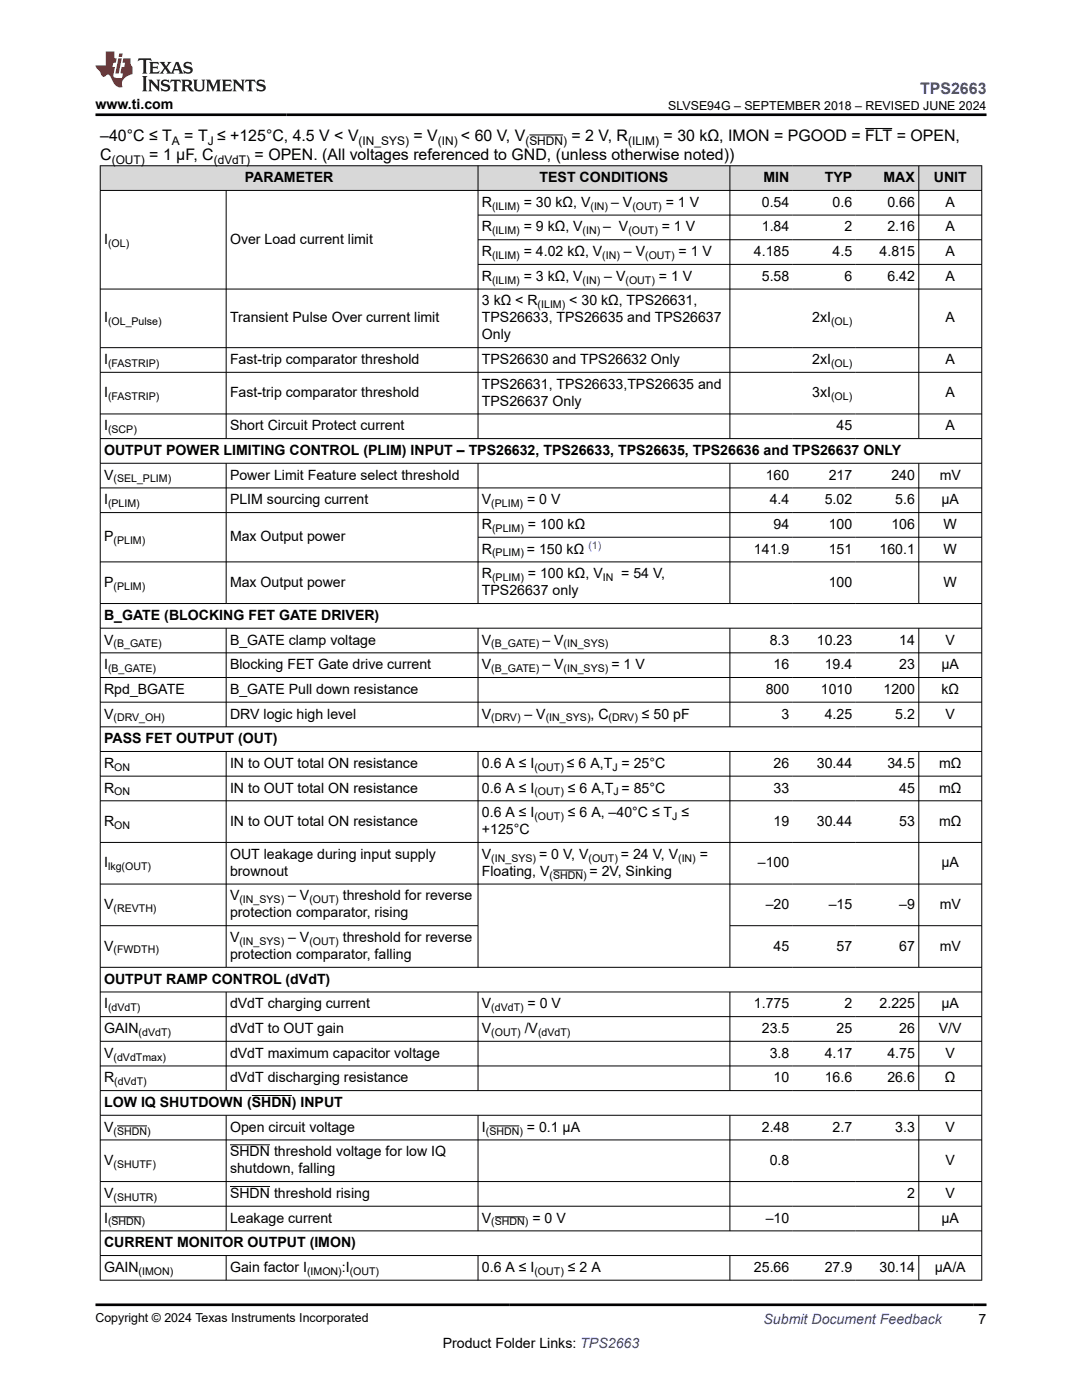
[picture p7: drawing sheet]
<svg xmlns="http://www.w3.org/2000/svg" width="216mm" height="279mm" viewBox="0 0 216 279" stroke-linecap="round" stroke-linejoin="round" font-family="sans-serif">
<defs><g id="words">
<text font-size="3.2" fill="#00f" x="183.6" y="18.7">TPS2663</text>
<g font-size="3.2">
<text x="20" y="28.2">–40°C ≤ T</text>
<text x="36.8" y="28.2">= T ≤ +125°C, 4.5 V &lt; V</text>
<text x="82.5" y="28.2">= V</text>
<text x="92" y="28.2">&lt; 60 V, V</text>
<text x="114.1" y="28.2">= 2 V, R</text>
<text x="132.4" y="28.2">= 30 kΩ, IMON = PGOOD = FLT = OPEN,</text>
<text x="20" y="32">C</text>
<text x="29.8" y="32">= 1 μF, C</text>
<text x="50.8" y="32">= OPEN. (All voltages referenced to GND, (unless otherwise noted))</text>
</g>
<g font-size="2.8">
<text x="19" y="21.8">www.ti.com</text>
<text x="48.9" y="36.4">PARAMETER</text>
<text x="96.2" y="41.3">R</text>
<text x="104.5" y="41.3">= 30 kΩ, V</text>
<text x="107.7" y="36.4">TEST CONDITIONS</text>
<text x="121.9" y="41.3">– V</text>
<text x="132.8" y="41.3">= 1 V</text>
<text x="152" y="41.3">0.54</text>
<text x="152.3" y="36.4">MIN</text>
<text x="164.6" y="36.4">TYP</text>
<text x="166.1" y="41.3">0.6</text>
<text x="176.3" y="36.4">MAX</text>
<text x="177.1" y="41.3">0.66</text>
<text x="186.3" y="36.4">UNIT</text>
<text x="188.7" y="41.3">A</text>
<text x="96.2" y="46.2">R</text>
<text x="104.5" y="46.2">= 9 kΩ, V</text>
<text x="120.4" y="46.2">– V</text>
<text x="132.1" y="46.2">= 1 V</text>
<text x="152" y="46.2">1.84</text>
<text x="168.5" y="46.2">2</text>
<text x="177.1" y="46.2">2.16</text>
<text x="188.7" y="46.2">A</text>
<text x="20.8" y="48.7">I</text>
<text x="45.9" y="48.7">Over Load current limit</text>
<text x="96.2" y="51.1">R</text>
<text x="104.5" y="51.1">= 4.02 kΩ, V</text>
<text x="124.5" y="51.1">– V</text>
<text x="135.4" y="51.1">= 1 V</text>
<text x="150.4" y="51.1">4.185</text>
<text x="166.1" y="51.1">4.5</text>
<text x="175.5" y="51.1">4.815</text>
<text x="188.7" y="51.1">A</text>
<text x="96.2" y="56">R</text>
<text x="104.5" y="56">= 3 kΩ, V</text>
<text x="120.6" y="56">– V</text>
<text x="131.5" y="56">= 1 V</text>
<text x="152" y="56">5.58</text>
<text x="168.5" y="56">6</text>
<text x="177.1" y="56">6.42</text>
<text x="188.7" y="56">A</text>
<text x="20.8" y="64.3">I</text>
<text x="45.9" y="64.3">Transient Pulse Over current limit</text>
<text x="96.2" y="64.3">TPS26633, TPS26635 and TPS26637</text>
<text x="96.2" y="61">3 kΩ &lt; R</text>
<text x="113.6" y="61">&lt; 30 kΩ, TPS26631,</text>
<text x="162.1" y="64.3">2xI</text>
<text x="188.7" y="64.3">A</text>
<text x="96.2" y="67.7">Only</text>
<text x="20.8" y="72.7">I</text>
<text x="45.9" y="72.7">Fast-trip comparator threshold</text>
<text x="96.2" y="72.7">TPS26630 and TPS26632 Only</text>
<text x="96.2" y="77.6">TPS26631, TPS26633,TPS26635 and</text>
<text x="162.1" y="72.7">2xI</text>
<text x="188.7" y="72.7">A</text>
<text x="20.8" y="79.3">I</text>
<text x="45.9" y="79.3">Fast-trip comparator threshold</text>
<text x="96.2" y="81">TPS26637 Only</text>
<text x="162.1" y="79.3">3xI</text>
<text x="188.7" y="79.3">A</text>
<text x="20.8" y="85.9">I</text>
<text x="45.9" y="85.9">Short Circuit Protect current</text>
<text x="166.9" y="85.9">45</text>
<text x="188.7" y="85.9">A</text>
<text x="20.8" y="90.8">OUTPUT POWER LIMITING CONTROL (PLIM) INPUT – TPS26632, TPS26633, TPS26635, TPS26636 and TPS26637 ONLY</text>
<text x="20.8" y="95.7">V</text>
<text x="45.9" y="95.7">Power Limit Feature select threshold</text>
<text x="152.8" y="95.7">160</text>
<text x="165.4" y="95.7">217</text>
<text x="177.9" y="95.7">240</text>
<text x="187.5" y="95.7">mV</text>
<text x="20.8" y="100.6">I</text>
<text x="45.9" y="100.6">PLIM sourcing current</text>
<text x="96.2" y="100.6">V</text>
<text x="105.2" y="100.6">= 0 V</text>
<text x="153.6" y="100.6">4.4</text>
<text x="164.6" y="100.6">5.02</text>
<text x="178.6" y="100.6">5.6</text>
<text x="187.9" y="100.6">µA</text>
<text x="96.2" y="105.6">R</text>
<text x="105.3" y="105.6">= 100 kΩ</text>
<text x="154.4" y="105.6">94</text>
<text x="165.4" y="105.6">100</text>
<text x="177.9" y="105.6">106</text>
<text x="188.3" y="105.6">W</text>
<text x="20.8" y="108">P</text>
<text x="45.9" y="108">Max Output power</text>
<text x="96.2" y="110.5">R</text>
<text x="105.1" y="110.5">= 150 kΩ</text>
<text x="150.4" y="110.5">141.9</text>
<text x="165.4" y="110.5">151</text>
<text x="175.5" y="110.5">160.1</text>
<text x="188.3" y="110.5">W</text>
<text x="20.8" y="117.1">P</text>
<text x="45.9" y="117.1">Max Output power</text>
<text x="96.2" y="115.4">R</text>
<text x="96.2" y="118.8">TPS26637 only</text>
<text x="105.3" y="115.4">= 100 kΩ, V</text>
<text x="124" y="115.4">= 54 V,</text>
<text x="165.4" y="117.1">100</text>
<text x="188.3" y="117.1">W</text>
<text x="20.8" y="123.7">B_GATE (BLOCKING FET GATE DRIVER)</text>
<text x="20.8" y="128.6">V</text>
<text x="45.9" y="128.6">B_GATE clamp voltage</text>
<text x="96.2" y="128.6">V</text>
<text x="108.2" y="128.6">– V</text>
<text x="153.6" y="128.6">8.3</text>
<text x="163" y="128.6">10.23</text>
<text x="179.4" y="128.6">14</text>
<text x="188.7" y="128.6">V</text>
<text x="20.8" y="133.6">I</text>
<text x="45.9" y="133.6">Blocking FET Gate drive current</text>
<text x="96.2" y="133.6">V</text>
<text x="108.2" y="133.6">– V</text>
<text x="122" y="133.6">= 1 V</text>
<text x="154.4" y="133.6">16</text>
<text x="164.6" y="133.6">19.4</text>
<text x="179.4" y="133.6">23</text>
<text x="187.9" y="133.6">µA</text>
<text x="20.8" y="138.5">Rpd_BGATE</text>
<text x="20.8" y="143.4">V</text>
<text x="45.9" y="138.5">B_GATE Pull down resistance</text>
<text x="45.9" y="143.4">DRV logic high level</text>
<text x="96.2" y="143.4">V</text>
<text x="104.7" y="143.4">– V</text>
<text x="117.8" y="143.4">, C</text>
<text x="128.1" y="143.4">≤ 50 pF</text>
<text x="152.8" y="138.5">800</text>
<text x="155.9" y="143.4">3</text>
<text x="163.8" y="138.5">1010</text>
<text x="164.6" y="143.4">4.25</text>
<text x="176.3" y="138.5">1200</text>
<text x="178.6" y="143.4">5.2</text>
<text x="187.9" y="138.5">kΩ</text>
<text x="188.7" y="143.4">V</text>
<text x="20.8" y="148.3">PASS FET OUTPUT (OUT)</text>
<text x="20.8" y="153.2">R</text>
<text x="45.9" y="153.2">IN to OUT total ON resistance</text>
<text x="96.2" y="153.2">0.6 A ≤ I</text>
<text x="113.1" y="153.2">≤ 6 A,T = 25°C</text>
<text x="154.4" y="153.2">26</text>
<text x="163" y="153.2">30.44</text>
<text x="177.1" y="153.2">34.5</text>
<text x="187.4" y="153.2">mΩ</text>
<text x="20.8" y="158.2">R</text>
<text x="45.9" y="158.2">IN to OUT total ON resistance</text>
<text x="96.2" y="158.2">0.6 A ≤ I</text>
<text x="113.3" y="158.2">≤ 6 A,T = 85°C</text>
<text x="154.4" y="158.2">33</text>
<text x="179.4" y="158.2">45</text>
<text x="187.4" y="158.2">mΩ</text>
<text x="20.8" y="164.8">R</text>
<text x="45.9" y="164.8">IN to OUT total ON resistance</text>
<text x="96.2" y="163.1">0.6 A ≤ I</text>
<text x="96.2" y="166.5">+125°C</text>
<text x="113.3" y="163.1">≤ 6 A, –40°C ≤ T ≤</text>
<text x="154.4" y="164.8">19</text>
<text x="163" y="164.8">30.44</text>
<text x="179.4" y="164.8">53</text>
<text x="187.4" y="164.8">mΩ</text>
<text x="20.8" y="173.1">I</text>
<text x="45.9" y="171.4">OUT leakage during input supply</text>
<text x="96.2" y="171.4">V</text>
<text x="107.6" y="171.4">= 0 V, V</text>
<text x="123.9" y="171.4">= 24 V, V</text>
<text x="139.6" y="171.4">=</text>
<text x="151.2" y="173.1">–100</text>
<text x="187.9" y="173.1">µA</text>
<text x="45.9" y="174.8">brownout</text>
<text x="45.9" y="179.7">V</text>
<text x="57.5" y="179.7">– V</text>
<text x="68.4" y="179.7">threshold for reverse</text>
<text x="96.2" y="174.8">Floating, V</text>
<text x="117.6" y="174.8">= 2V, Sinking</text>
<text x="20.8" y="181.4">V</text>
<text x="45.9" y="183.1">protection comparator, rising</text>
<text x="152.8" y="181.4">–20</text>
<text x="165.4" y="181.4">–15</text>
<text x="179.4" y="181.4">–9</text>
<text x="187.5" y="181.4">mV</text>
<text x="20.8" y="189.7">V</text>
<text x="45.9" y="188">V</text>
<text x="45.9" y="191.4">protection comparator, falling</text>
<text x="57.5" y="188">– V</text>
<text x="68.4" y="188">threshold for reverse</text>
<text x="154.4" y="189.7">45</text>
<text x="166.9" y="189.7">57</text>
<text x="179.4" y="189.7">67</text>
<text x="187.5" y="189.7">mV</text>
<text x="20.8" y="196.3">OUTPUT RAMP CONTROL (dVdT)</text>
<text x="20.8" y="201.2">I</text>
<text x="45.9" y="201.2">dVdT charging current</text>
<text x="96.2" y="201.2">V</text>
<text x="105.3" y="201.2">= 0 V</text>
<text x="150.4" y="201.2">1.775</text>
<text x="168.5" y="201.2">2</text>
<text x="175.5" y="201.2">2.225</text>
<text x="187.9" y="201.2">µA</text>
<text x="20.8" y="206.2">GAIN</text>
<text x="45.9" y="206.2">dVdT to OUT gain</text>
<text x="96.2" y="206.2">V</text>
<text x="104.7" y="206.2">/V</text>
<text x="152" y="206.2">23.5</text>
<text x="166.9" y="206.2">25</text>
<text x="179.4" y="206.2">26</text>
<text x="187.3" y="206.2">V/V</text>
<text x="20.8" y="211.1">V</text>
<text x="45.9" y="211.1">dVdT maximum capacitor voltage</text>
<text x="153.6" y="211.1">3.8</text>
<text x="164.6" y="211.1">4.17</text>
<text x="177.1" y="211.1">4.75</text>
<text x="188.7" y="211.1">V</text>
<text x="20.8" y="216">R</text>
<text x="20.8" y="220.9">LOW IQ SHUTDOWN (SHDN) INPUT</text>
<text x="45.9" y="216">dVdT discharging resistance</text>
<text x="154.4" y="216">10</text>
<text x="164.6" y="216">16.6</text>
<text x="177.1" y="216">26.6</text>
<text x="188.6" y="216">Ω</text>
<text x="20.8" y="225.9">V</text>
<text x="45.9" y="225.9">Open circuit voltage</text>
<text x="96.2" y="225.9">I</text>
<text x="105.1" y="225.9">= 0.1 µA</text>
<text x="152" y="225.9">2.48</text>
<text x="166.1" y="225.9">2.7</text>
<text x="178.6" y="225.9">3.3</text>
<text x="188.7" y="225.9">V</text>
<text x="20.8" y="232.5">V</text>
<text x="45.9" y="230.8">SHDN threshold voltage for low IQ</text>
<text x="153.6" y="232.5">0.8</text>
<text x="188.7" y="232.5">V</text>
<text x="20.8" y="239.1">V</text>
<text x="45.9" y="234.2">shutdown, falling</text>
<text x="45.9" y="239.1">SHDN threshold rising</text>
<text x="181" y="239.1">2</text>
<text x="188.7" y="239.1">V</text>
<text x="20.8" y="244">I</text>
<text x="45.9" y="244">Leakage current</text>
<text x="96.2" y="244">V</text>
<text x="106.2" y="244">= 0 V</text>
<text x="152.8" y="244">–10</text>
<text x="187.9" y="244">µA</text>
<text x="20.8" y="248.9">CURRENT MONITOR OUTPUT (IMON)</text>
<text x="20.8" y="253.8">GAIN</text>
<text x="45.9" y="253.8">Gain factor I</text>
<text x="68.2" y="253.8">:I</text>
<text x="96.2" y="253.8">0.6 A ≤ I</text>
<text x="113.3" y="253.8">≤ 2 A</text>
<text x="150.4" y="253.8">25.66</text>
<text x="164.6" y="253.8">27.9</text>
<text x="175.5" y="253.8">30.14</text>
<text x="186.5" y="253.8">µA/A</text>
<text x="88.3" y="269">Product Folder Links: TPS2663</text>
<text x="195.3" y="264.2">7</text>
</g>
<text font-size="2.8" fill="#00f" x="152.4" y="264.2">Submit Document Feedback</text>
<g font-size="2.5">
<text x="133.3" y="21.9">SLVSE94G – SEPTEMBER 2018 – REVISED JUNE 2024</text>
<text x="19" y="263.9">Copyright © 2024 Texas Instruments Incorporated</text>
</g>
<g font-size="2.4">
<text x="34.3" y="28.9">A</text>
<text x="41.5" y="28.9">J</text>
<text x="71.6" y="28.9">(IN_SYS)</text>
<text x="87.3" y="28.9">(IN)</text>
<text x="104.8" y="28.9">(SHDN)</text>
<text x="125.3" y="28.9">(ILIM)</text>
<text x="22.3" y="32.7">(OUT)</text>
<text x="42.6" y="32.7">(dVdT)</text>
</g>
<g font-size="2.1">
<text x="98.2" y="41.8">(ILIM)</text>
<text x="117.8" y="41.8">(IN)</text>
<text x="126.2" y="41.8">(OUT)</text>
<text x="98.2" y="46.8">(ILIM)</text>
<text x="116.3" y="46.8">(IN)</text>
<text x="125.4" y="46.8">(OUT)</text>
<text x="21.6" y="49.2">(OL)</text>
<text x="98.2" y="51.7">(ILIM)</text>
<text x="120.2" y="51.7">(IN)</text>
<text x="128.7" y="51.7">(OUT)</text>
<text x="98.2" y="56.6">(ILIM)</text>
<text x="116.3" y="56.6">(IN)</text>
<text x="124.8" y="56.6">(OUT)</text>
<text x="21.6" y="64.9">(OL_Pulse)</text>
<text x="107.3" y="61.5">(ILIM)</text>
<text x="165.8" y="64.9">(OL)</text>
<text x="21.6" y="73.2">(FASTRIP)</text>
<text x="165.8" y="73.2">(OL)</text>
<text x="21.6" y="79.8">(FASTRIP)</text>
<text x="165.8" y="79.8">(OL)</text>
<text x="21.6" y="86.4">(SCP)</text>
<text x="21.6" y="101.2">(PLIM)</text>
<text x="22.6" y="96.3">(SEL_PLIM)</text>
<text x="98" y="101.2">(PLIM)</text>
<text x="98.2" y="106.1">(PLIM)</text>
<text x="22.6" y="108.6">(PLIM)</text>
<text x="98.2" y="111.1">(PLIM)</text>
<text x="22.6" y="117.7">(PLIM)</text>
<text x="98.2" y="116">(PLIM)</text>
<text x="120.3" y="116">IN</text>
<text x="22.6" y="129.2">(B_GATE)</text>
<text x="98" y="129.2">(B_GATE)</text>
<text x="112.5" y="129.2">(IN_SYS)</text>
<text x="21.6" y="134.1">(B_GATE)</text>
<text x="98" y="134.1">(B_GATE)</text>
<text x="112.5" y="134.1">(IN_SYS)</text>
<text x="22.6" y="144">(DRV_OH)</text>
<text x="98" y="144">(DRV)</text>
<text x="108.9" y="144">(IN_SYS)</text>
<text x="121.4" y="144">(DRV)</text>
<text x="22.8" y="153.8">ON</text>
<text x="106.6" y="153.8">(OUT)</text>
<text x="122.2" y="153.8">J</text>
<text x="22.8" y="158.7">ON</text>
<text x="106.6" y="158.7">(OUT)</text>
<text x="122.4" y="158.7">J</text>
<text x="22.8" y="165.3">ON</text>
<text x="106.6" y="163.7">(OUT)</text>
<text x="134.1" y="163.7">J</text>
<text x="21.6" y="173.7">lkg(OUT)</text>
<text x="98" y="172">(IN_SYS)</text>
<text x="117.4" y="172">(OUT)</text>
<text x="135.3" y="172">(IN)</text>
<text x="109.6" y="175.3">(SHDN)</text>
<text x="22.6" y="182">(REVTH)</text>
<text x="47.8" y="180.3">(IN_SYS)</text>
<text x="61.7" y="180.3">(OUT)</text>
<text x="22.6" y="190.3">(FWDTH)</text>
<text x="47.8" y="188.6">(IN_SYS)</text>
<text x="61.7" y="188.6">(OUT)</text>
<text x="21.6" y="201.8">(dVdT)</text>
<text x="98" y="201.8">(dVdT)</text>
<text x="27.7" y="206.7">(dVdT)</text>
<text x="98" y="206.7">(OUT)</text>
<text x="107.4" y="206.7">(dVdT)</text>
<text x="22.6" y="211.7">(dVdTmax)</text>
<text x="22.8" y="216.6">(dVdT)</text>
<text x="22.6" y="226.4">(SHDN)</text>
<text x="96.9" y="226.4">(SHDN)</text>
<text x="22.6" y="233">(SHUTF)</text>
<text x="22.6" y="239.6">(SHUTR)</text>
<text x="21.6" y="244.6">(SHDN)</text>
<text x="98" y="244.6">(SHDN)</text>
<text x="27.7" y="254.4">(IMON)</text>
<text x="61.3" y="254.4">(IMON)</text>
<text x="69.8" y="254.4">(OUT)</text>
<text x="106.6" y="254.4">(OUT)</text>
</g>
<text font-size="2.1" fill="#00f" x="117.4" y="109.6">(1)</text>
</g></defs>
<g fill="#d8d8d8">
<path d="M20 33.1h175.9v4.9h-175.9z" fill-rule="evenodd"/>
<path d="M20.1 33.1h75.2v4.8h-75.2z" fill-rule="evenodd"/>
<path d="M95.4 33.1h50.2v4.8h-50.2z" fill-rule="evenodd"/>
<path d="M145.7 33.1h12.5v4.8h-12.5z" fill-rule="evenodd"/>
<path d="M158.2 33.1h12.6v4.8h-12.6z" fill-rule="evenodd"/>
<path d="M170.8 33.1h12.5v4.8h-12.5z" fill-rule="evenodd"/>
<path d="M183.4 33.1h12.4v4.8h-12.4z" fill-rule="evenodd"/>
</g>
<g fill="none" stroke="#000" stroke-width=".2">
<path d="M19.9 33.1h176.1M19.9 38h176.1M20 33v222.6M45.1 38v49.6M95.4 33v54.6M105.6 26.9h6.8M145.6 33v54.6M172.6 25.6h5.4M183.3 33v54.6M195.9 33v222.6M19.9 57.7h176.1M95.4 42.9h100.6"/>
<path d="M95.4 47.8h100.6M95.4 52.8h100.6M19.9 69.4h176.1M19.9 74.3h176.1M19.9 82.6h176.1M19.9 87.5h176.1M19.9 92.5h176.1M19.9 97.4h176.1M45.1 92.5v28M95.4 92.5v28M145.6 92.5v28M183.3 92.5v28"/>
<path d="M19.9 102.3h176.1M95.4 107.2h100.6M196 112.1h-176.1M19.9 120.4h176.1M19.9 125.4h176.1M19.9 130.3h176.1M19.9 135.2h176.1M45.1 125.4v19.7M95.4 125.4v19.7M145.6 125.4v19.7M183.3 125.4v19.7M19.9 140.1h176.1"/>
<path d="M19.9 145.1h176.1M19.9 150h176.1M19.9 154.9h176.1M19.9 159.8h176.1M45.1 150v43.1M95.4 150v43.1M145.6 150v43.1M183.3 150v43.1M19.9 168.1h176.1M19.9 176.4h176.1M110.3 173.6h6M19.9 184.7h75.5"/>
<path d="M19.9 193h176.1M19.9 198h176.1M45.1 198v19.7M95.4 198v19.7M145.6 198v19.7M145.6 184.7h50.4M183.3 198v19.7M19.9 202.9h176.1M19.9 207.8h176.1M19.9 212.7h176.1M19.9 217.7h176.1M50.2 218.6h8"/>
<path d="M19.9 222.6h176.1M19.9 227.5h176.1M19.9 235.8h176.1M23.4 224.7h6M45.1 222.6v23.1M45.9 228.5h8M45.9 236.8h8M95.4 222.6v23.1M97.6 224.7h6M145.6 222.6v23.1M183.3 222.6v23.1M19.9 240.7h176.1"/>
<path d="M19.9 245.6h176.1M19.9 250.6h176.1M19.9 255.5h176.1M22.3 242.9h6M45.1 250.6v5M95.4 250.6v5M98.7 242.9h6M145.6 250.6v5M183.3 250.6v5"/>
</g>
<path d="M27.7 11.6l-.2 .6 .5-.2h.6v.1v2.2l-.2 .4h1l-.2-.4v-2.2v-.1h.5l.5 .2-.1-.6zM29.8 12.4l.2 .3v1.6l-.2 .4h1.9l.1-.6a1.08 1.08 0 0 1-1.3 .2v-.7h.6l.4 .2v-.7l-.4 .2h-.6v-.5l.2-.2a1 1 0 0 1 1 .3l-.1-.5zM31.8 12.4l1 1.1-1 1.2h.9l-.2-.2 .4-.8 .5 .8-.2 .2h1.6l-.2-.2 .1-.5h1l.1 .5-.1 .2h.9l-.2-.4-.8-1.9h-.5l-1 2.1-.8-1.1 .9-1h-.8l.2 .2-.5 .6-.3-.6 .1-.2zM35.2 12.8l.4 1h-.8zM36.8 12.5a.65 .65 0 0 0-.2 .7 .65 .65 0 0 0 .6 .5l.7 .1 .1 .3a.79 .79 0 0 1-.7 .4 .79 .79 0 0 1-.7-.5l.1 .7 .2-.1a.93 .93 0 0 0 1.1 0 .93 .93 0 0 0 .4-.9 1.46 1.46 0 0 0-1.2-.6l-.1-.3a1.09 1.09 0 0 1 1.2 .2l-.2-.6-.1 .1-.6-.2zM28.4 15.2l.2 .4v2.2l-.2 .4h1l-.2-.4v-2.2l.2-.4zM29.6 15.9l.2 .4v1.5l-.2 .4h.8l-.3-.4v-1.3l1.7 1.8v-2l.2-.4h-.8l.2 .2 .1 1.1-1.2-1.3zM32.3 16a.65 .65 0 0 0-.2 .8 .65 .65 0 0 0 .7 .4l.6 .2 .1 .2a.79 .79 0 0 1-.7 .4 .79 .79 0 0 1-.7-.5l.1 .7 .2-.1a.93 .93 0 0 0 1.1 .1 .93 .93 0 0 0 .4-1 1.46 1.46 0 0 0-1.2-.5l-.1-.4a1.09 1.09 0 0 1 1.2 .2l-.2-.6-.1 .1-.6-.1zM34.1 15.9l-.1 .6a.63 .63 0 0 1 .7-.3l.1 1.6-.3 .4h1l-.2-.4v-1.6a.66 .66 0 0 1 .8 .3l-.1-.6zM36.2 15.9l.2 .4v1.5l-.2 .4h.9l-.2-.2v-.7h.5l.1 .2a.79 .79 0 0 0 1.2 .6l-1-.9a.61 .61 0 0 0 .6-.6 .61 .61 0 0 0-.5-.7zM36.9 16.2h.2a.47 .47 0 0 1 .5 .1 .47 .47 0 0 1 .1 .5l-.2 .1-.6 .1zM38.5 15.9l.2 .2a2.27 2.27 0 0 0 .4 2 1.04 1.04 0 0 0 1.7-.7v-1.3l.2-.2h-.8l.2 .4v1.1a.6 .6 0 0 1-.6 .6 .6 .6 0 0 1-.6-.6v-1.1l.3-.4zM41.1 15.9l.2 .4v1.5l-.2 .4h.7l-.2-.4v-1.4l.9 1.9 .8-1.9v1.4l-.2 .4h1l-.3-.4v-1.5l.3-.4h-.8l-.7 1.5-.7-1.5zM44.3 15.9l.2 .4v1.5l-.2 .4h1.9l.1-.6a1.09 1.09 0 0 1-1.3 .2v-.7h.6l.4 .2v-.6l-.4 .2h-.6v-.6l.2-.1a1.01 1.01 0 0 1 1 .3l-.1-.6zM46.4 15.9l.3 .4v1.5l-.3 .4h.8l-.2-.4v-1.3l1.6 1.8v-2l.2-.4h-.7l.2 .2v1.1l-1.2-1.3zM49 15.9l-.1 .6a.63 .63 0 0 1 .8-.3v1.6l-.3 .4h1l-.2-.4v-1.6a.66 .66 0 0 1 .8 .3l-.1-.6zM51.4 16a.65 .65 0 0 0-.2 .8 .65 .65 0 0 0 .6 .4l.6 .2 .2 .2a.79 .79 0 0 1-.8 .4 .79 .79 0 0 1-.6-.5l.1 .7 .2-.1a.93 .93 0 0 0 1 .1 .93 .93 0 0 0 .5-1 1.46 1.46 0 0 0-1.3-.5l-.1-.4a1.09 1.09 0 0 1 1.3 .2l-.2-.6-.2 .1-.5-.1z" fill="#231f20"/>
<path d="M21.1 10.3v2.7h-2.1l.1 .4 .9 1a.95 .95 0 0 0 .9 .9 .59 .59 0 0 1 .6-.4 .59 .59 0 0 1 .5 .3l.4 .8a1.59 1.59 0 0 0 2.1 1.4 1.61 1.61 0 0 1 1-2.3l1-.3-.1-1.5a1.59 1.59 0 0 1-.4-1.7h-1.4l-.2 .9h.5l-.1 .9h-.5l-.2 .9v.3l.4 .1-.2 .9h-.6a.73 .73 0 0 1-1.1-.7l.3-1.5h-.5l.2-.9h.5l.2-.9h-.5v-1.3zM23.6 11.6l-.6 3.1h.7l.6-3.1zM23.8 10.7l-.1 .6h.7l.1-.6z" fill="#ed1c24"/>
<path d="M19 22.9h177.8M19 260.4h177.8" fill="none" stroke="#000" stroke-width=".53"/>
<use href="#words"/>
</svg>
